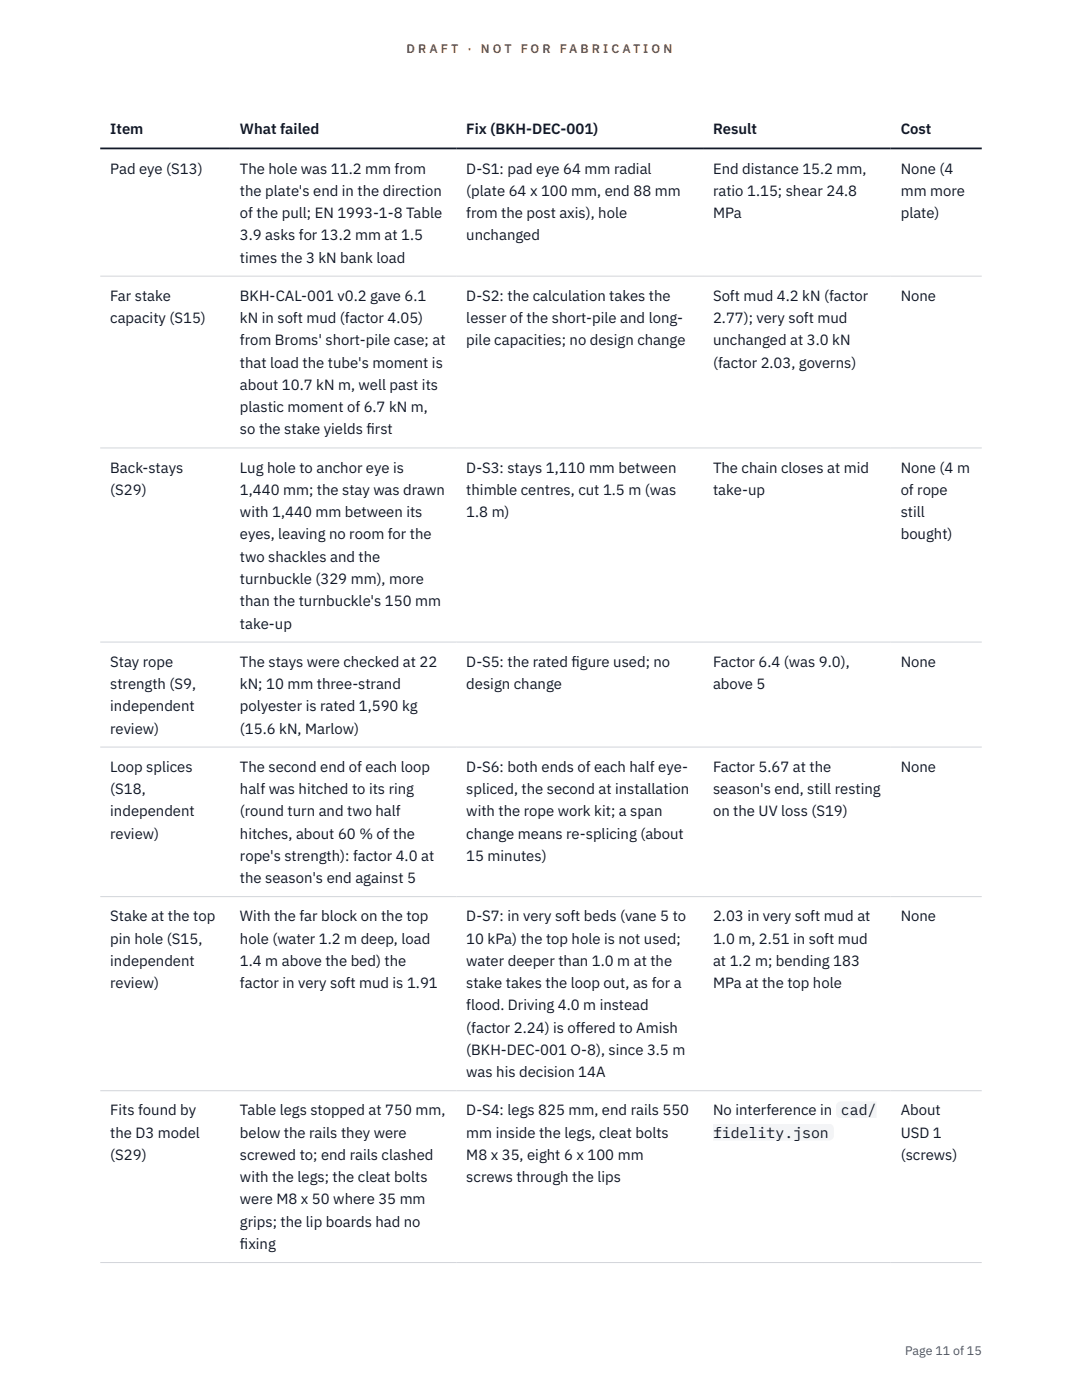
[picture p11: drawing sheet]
<svg xmlns="http://www.w3.org/2000/svg" width="216mm" height="279mm" viewBox="0 0 216 279" stroke-linecap="round" stroke-linejoin="round" font-family="sans-serif">
<defs><g id="words">
<g font-size="3" fill="#111827">
<text x="22" y="26.8">Item</text>
<text x="47.9" y="26.8">What failed</text>
<text x="93" y="26.8">Fix (BKH-DEC-001)</text>
<text x="142.3" y="26.8">Result</text>
<text x="179.7" y="26.8">Cost</text>
<text x="22" y="34.6">Pad eye (S13)</text>
<text x="47.9" y="34.6">The hole was 11.2 mm from</text>
<text x="93" y="34.6">D-S1: pad eye 64 mm radial</text>
<text x="142.3" y="34.6">End distance 15.2 mm,</text>
<text x="179.7" y="34.6">None (4</text>
<text x="47.9" y="39.1">the plate's end in the direction</text>
<text x="93" y="39.1">(plate 64 x 100 mm, end 88 mm</text>
<text x="142.3" y="39.1">ratio 1.15; shear 24.8</text>
<text x="179.7" y="39.1">mm more</text>
<text x="47.9" y="43.5">of the pull; EN 1993-1-8 Table</text>
<text x="47.9" y="48">3.9 asks for 13.2 mm at 1.5</text>
<text x="93" y="43.5">from the post axis), hole</text>
<text x="93" y="48">unchanged</text>
<text x="142.3" y="43.5">MPa</text>
<text x="179.7" y="43.5">plate)</text>
<text x="47.9" y="52.4">times the 3 kN bank load</text>
<text x="22" y="60">Far stake</text>
<text x="22" y="64.5">capacity (S15)</text>
<text x="47.9" y="60">BKH-CAL-001 v0.2 gave 6.1</text>
<text x="47.9" y="64.5">kN in soft mud (factor 4.05)</text>
<text x="93" y="60">D-S2: the calculation takes the</text>
<text x="93" y="64.5">lesser of the short-pile and long-</text>
<text x="142.3" y="60">Soft mud 4.2 kN (factor</text>
<text x="142.3" y="64.5">2.77); very soft mud</text>
<text x="179.7" y="60">None</text>
<text x="47.9" y="68.9">from Broms' short-pile case; at</text>
<text x="93" y="68.9">pile capacities; no design change</text>
<text x="142.3" y="68.9">unchanged at 3.0 kN</text>
<text x="47.9" y="73.4">that load the tube's moment is</text>
<text x="47.9" y="77.8">about 10.7 kN m, well past its</text>
<text x="142.3" y="73.4">(factor 2.03, governs)</text>
<text x="47.9" y="82.3">plastic moment of 6.7 kN m,</text>
<text x="47.9" y="86.7">so the stake yields f</text>
<text x="73.1" y="86.7">irst</text>
<text x="22" y="94.3">Back-stays</text>
<text x="47.9" y="94.3">Lug hole to anchor eye is</text>
<text x="93" y="94.3">D-S3: stays 1,110 mm between</text>
<text x="142.3" y="94.3">The chain closes at mid</text>
<text x="179.7" y="94.3">None (4 m</text>
<text x="22" y="98.8">(S29)</text>
<text x="47.9" y="98.8">1,440 mm; the stay was drawn</text>
<text x="93" y="98.8">thimble centres, cut 1.5 m (was</text>
<text x="142.3" y="98.8">take-up</text>
<text x="179.7" y="98.8">of rope</text>
<text x="47.9" y="103.2">with 1,440 mm between its</text>
<text x="47.9" y="107.7">eyes, leaving no room for the</text>
<text x="93" y="103.2">1.8 m)</text>
<text x="179.7" y="103.2">still</text>
<text x="179.7" y="107.7">bought)</text>
<text x="47.9" y="112.1">two shackles and the</text>
<text x="47.9" y="116.5">turnbuckle (329 mm), more</text>
<text x="47.9" y="121">than the turnbuckle's 150 mm</text>
<text x="47.9" y="125.4">take-up</text>
<text x="22" y="133.1">Stay rope</text>
<text x="22" y="137.5">strength (S9,</text>
<text x="47.9" y="133.1">The stays were checked at 22</text>
<text x="47.9" y="137.5">kN; 10 mm three-strand</text>
<text x="93" y="133.1">D-S5: the rated f</text>
<text x="93" y="137.5">design change</text>
<text x="114" y="133.1">igure used; no</text>
<text x="142.3" y="133.1">Factor 6.4 (was 9.0),</text>
<text x="142.3" y="137.5">above 5</text>
<text x="179.7" y="133.1">None</text>
<text x="22" y="142">independent</text>
<text x="47.9" y="142">polyester is rated 1,590 kg</text>
<text x="22" y="146.4">review)</text>
<text x="47.9" y="146.4">(15.6 kN, Marlow)</text>
<text x="22" y="154">Loop splices</text>
<text x="47.9" y="154">The second end of each loop</text>
<text x="93" y="154">D-S6: both ends of each half eye-</text>
<text x="142.3" y="154">Factor 5.67 at the</text>
<text x="179.7" y="154">None</text>
<text x="22" y="158.5">(S18,</text>
<text x="47.9" y="158.5">half was hitched to its ring</text>
<text x="93" y="158.5">spliced, the second at installation</text>
<text x="142.3" y="158.5">season's end, still resting</text>
<text x="22" y="162.9">independent</text>
<text x="22" y="167.4">review)</text>
<text x="47.9" y="162.9">(round turn and two half</text>
<text x="47.9" y="167.4">hitches, about 60 % of the</text>
<text x="93" y="162.9">with the rope work kit; a span</text>
<text x="93" y="167.4">change means re-splicing (about</text>
<text x="142.3" y="162.9">on the UV loss (S19)</text>
<text x="47.9" y="171.8">rope's strength): factor 4.0 at</text>
<text x="93" y="171.8">15 minutes)</text>
<text x="47.9" y="176.2">the season's end against 5</text>
<text x="22" y="183.9">Stake at the top</text>
<text x="47.9" y="183.9">With the far block on the top</text>
<text x="93" y="183.9">D-S7: in very soft beds (vane 5 to</text>
<text x="142.3" y="183.9">2.03 in very soft mud at</text>
<text x="179.7" y="183.9">None</text>
<text x="22" y="188.3">pin hole (S15,</text>
<text x="47.9" y="188.3">hole (water 1.2 m deep, load</text>
<text x="93" y="188.3">10 kPa) the top hole is not used;</text>
<text x="142.3" y="188.3">1.0 m, 2.51 in soft mud</text>
<text x="22" y="192.8">independent</text>
<text x="22" y="197.2">review)</text>
<text x="47.9" y="192.8">1.4 m above the bed) the</text>
<text x="47.9" y="197.2">factor in very soft mud is 1.91</text>
<text x="93" y="192.8">water deeper than 1.0 m at the</text>
<text x="93" y="197.2">stake takes the loop out, as for a</text>
<text x="142.3" y="192.8">at 1.2 m; bending 183</text>
<text x="142.3" y="197.2">MPa at the top hole</text>
<text x="93" y="201.6">flood. Driving 4.0 m instead</text>
<text x="93" y="206.1">(factor 2.24) is offered to Amish</text>
<text x="93" y="210.5">(BKH-DEC-001 O-8), since 3.5 m</text>
<text x="93" y="215">was his decision 14A</text>
<text x="22" y="222.6">Fits found by</text>
<text x="22" y="227">the D3 model</text>
<text x="47.9" y="222.6">Table legs stopped at 750 mm,</text>
<text x="47.9" y="227">below the rails they were</text>
<text x="93" y="222.6">D-S4: legs 825 mm, end rails 550</text>
<text x="93" y="227">mm inside the legs, cleat bolts</text>
<text x="142.3" y="222.6">No interference in</text>
<text x="142.3" y="227">fidelity.json</text>
<text x="167.8" y="222.6">cad/</text>
<text x="179.7" y="222.6">About</text>
<text x="179.7" y="227">USD 1</text>
<text x="22" y="231.5">(S29)</text>
<text x="47.9" y="231.5">screwed to; end rails clashed</text>
<text x="93" y="231.5">M8 x 35, eight 6 x 100 mm</text>
<text x="179.7" y="231.5">(screws)</text>
<text x="47.9" y="235.9">with the legs; the cleat bolts</text>
<text x="93" y="235.9">screws through the lips</text>
<text x="47.9" y="240.4">were M8 x 50 where 35 mm</text>
<text x="47.9" y="244.8">grips; the lip boards had no</text>
<text x="47.9" y="249.3">f</text>
<text x="47.9" y="249.3">ixing</text>
</g>
<g font-size="2.5" fill="#b45309">
<text x="81.1" y="10.5">D R A F T</text>
<text x="93.3" y="10.5">·</text>
<text x="95.9" y="10.5">N O T</text>
<text x="103.9" y="10.5">F O R</text>
<text x="111.7" y="10.5">F A B R I C A T I O N</text>
</g>
<text font-size="2.5" fill="#4b5563" x="180.6" y="270.3">Page 11 of 15</text>
</g></defs>
<path d="M20 55.1h175.9M20 89.4h175.9M20 128.1h175.9M20 149.1h175.9M20 178.9h175.9M20 217.7h175.9M20 252h175.9" fill="none" stroke="#d1d5db" stroke-width=".2"/>
<path d="M20 29.6h175.9" fill="none" stroke="#111827" stroke-width=".35"/>
<g fill="#f3f4f6">
<path d="M166.8 219.8h8.1v3.4h-8.1z"/>
<path d="M142.3 224.3h24.1v3.3h-24.1z"/>
</g>
<use href="#words"/>
</svg>
